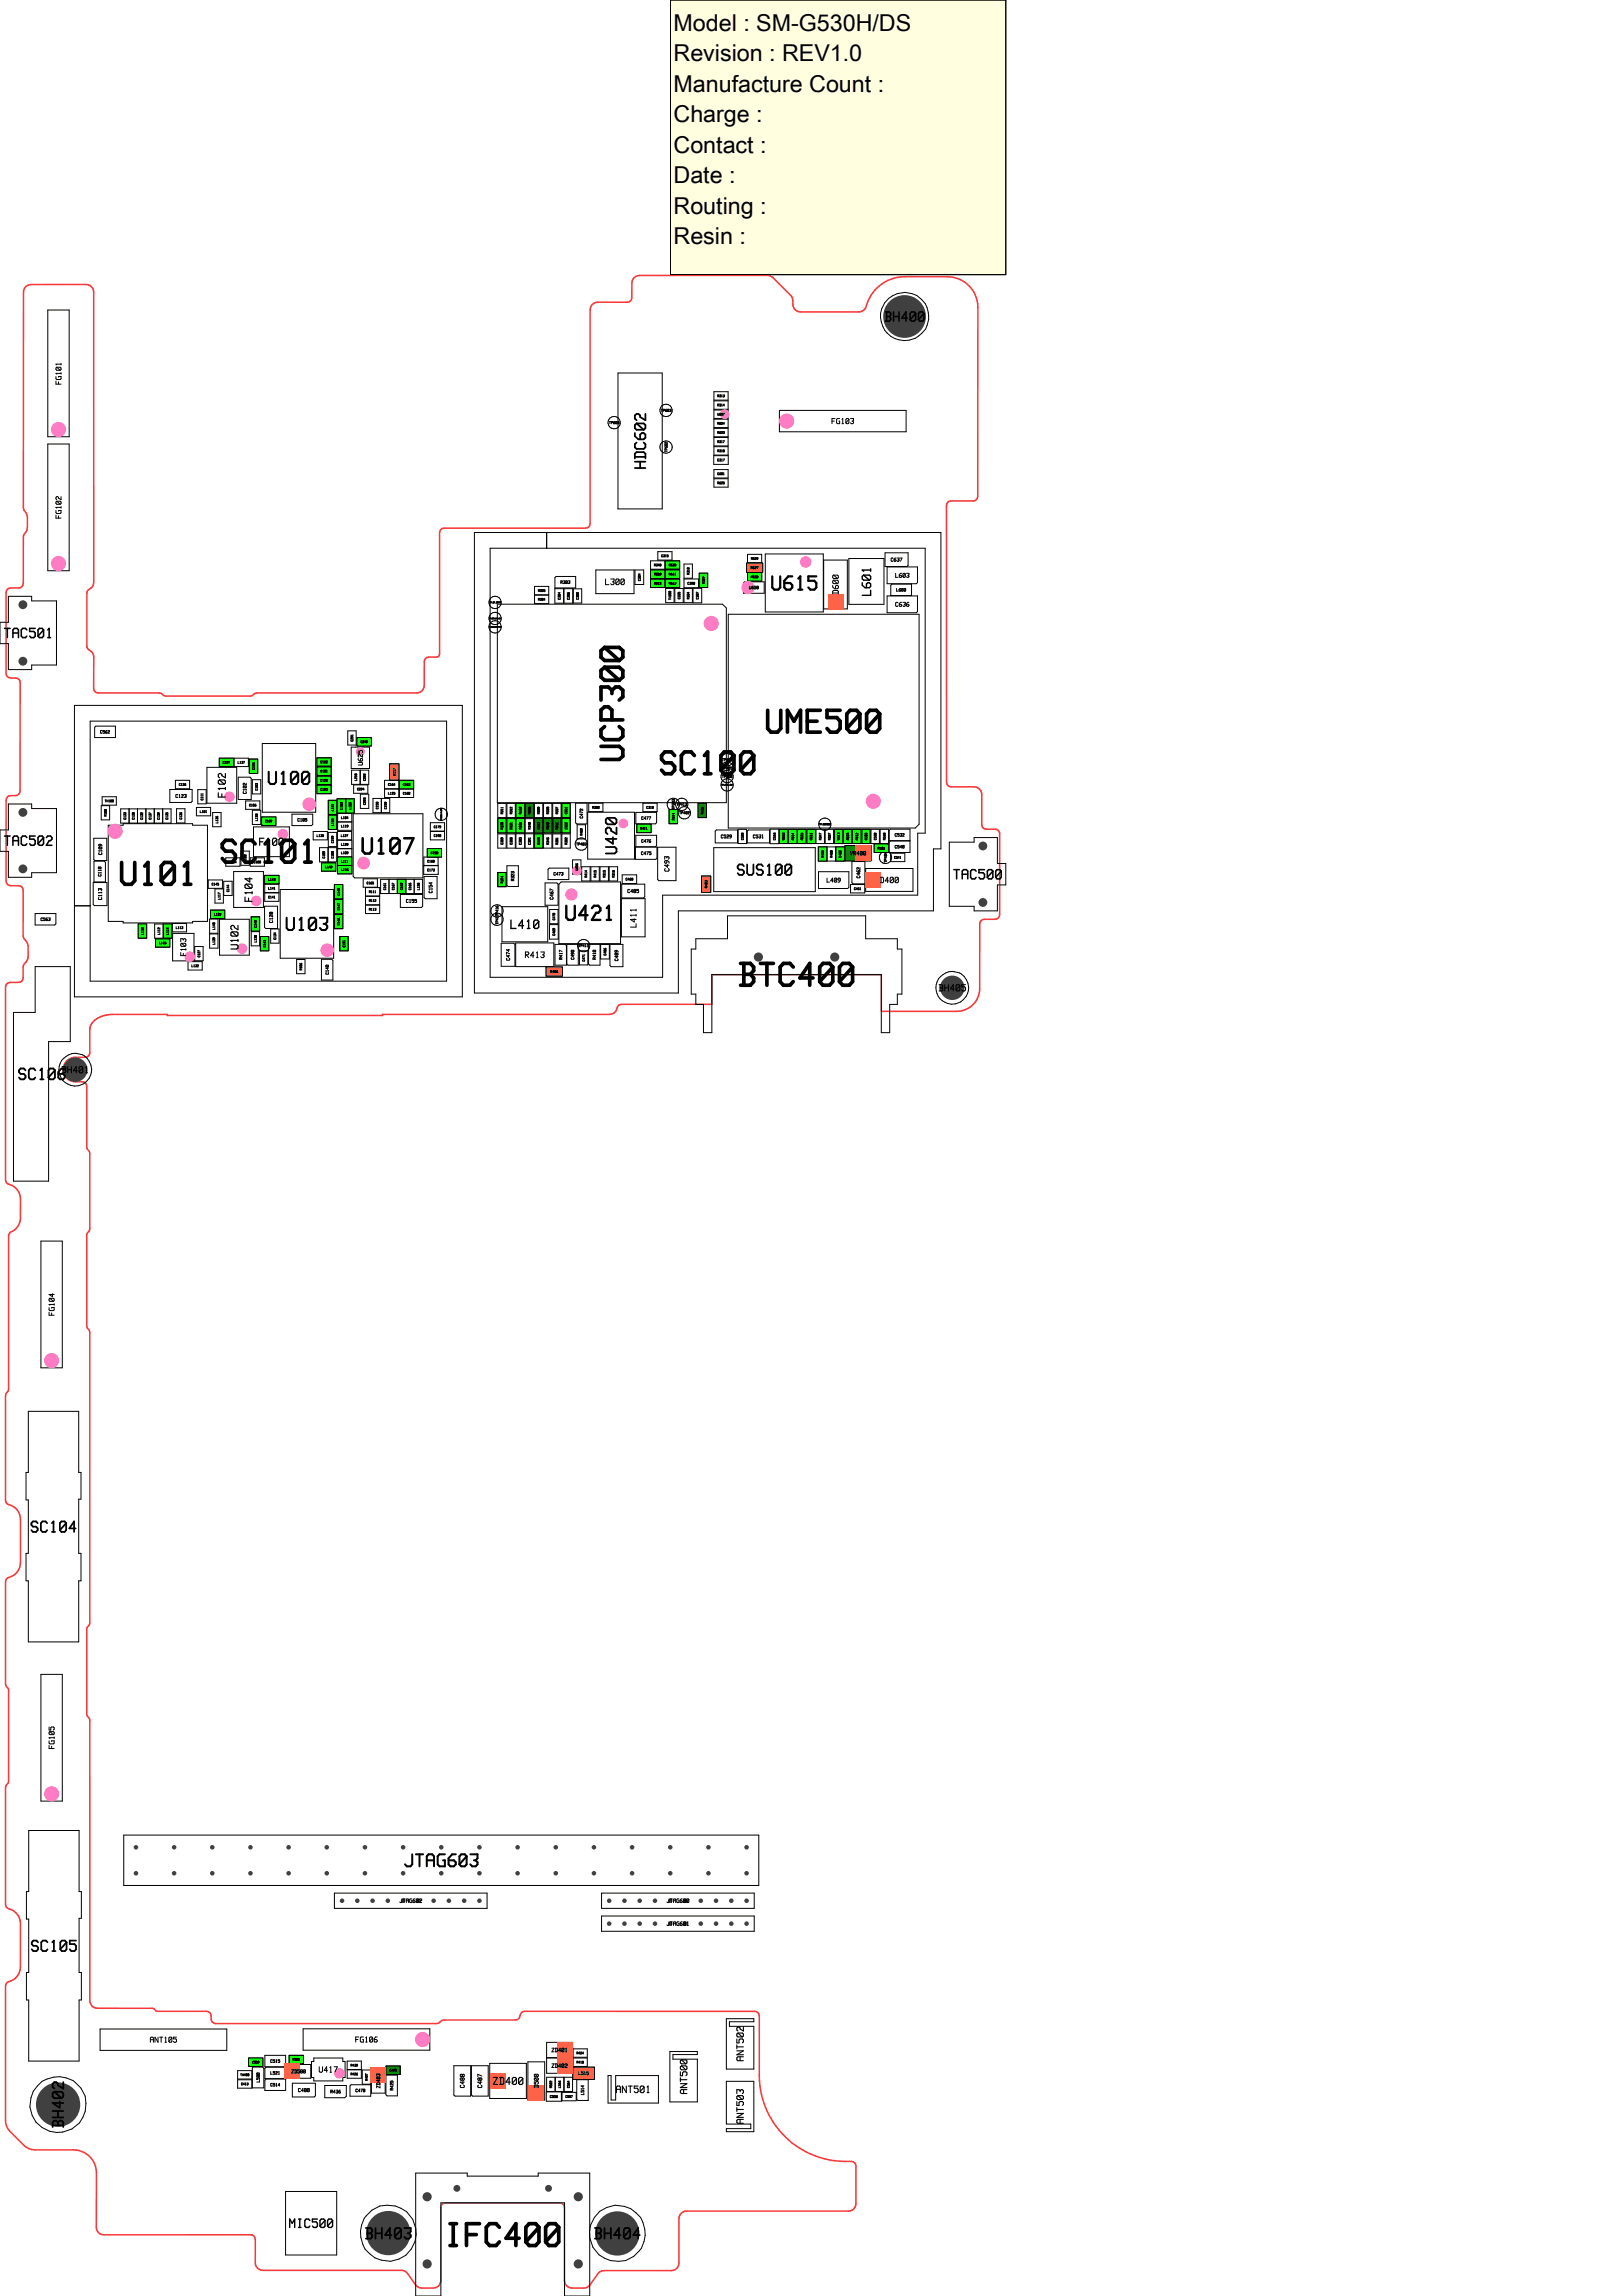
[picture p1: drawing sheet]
<svg xmlns="http://www.w3.org/2000/svg" width="210mm" height="297mm" viewBox="0 0 210 297" stroke-linecap="round" stroke-linejoin="round" font-family="sans-serif">
<defs><g id="words">
<g font-size="4.5">
<text x="97.8" y="95.1">UME500</text>
<text x="80.9" y="99.5" transform="rotate(-90 80.9 99.5)">UCP300</text>
<text x="84.7" y="100.4">SC100</text>
<text x="27.8" y="111.9">SC101</text>
<text x="15" y="114.7">U101</text>
<text x="94.8" y="127.8">BTC400</text>
<text x="57.6" y="290.8">IFC400</text>
</g>
<text font-size="3.2" x="46.4" y="110.7">U107</text>
<g font-size="3">
<text x="87.2" y="3.9">Model : SM-G530H/DS</text>
<text x="87.2" y="7.9">Revision : REV1.0</text>
<text x="87.2" y="11.8">Manufacture Count :</text>
<text x="87.2" y="15.8">Charge :</text>
<text x="87.2" y="19.7">Contact :</text>
<text x="87.2" y="23.7">Date :</text>
<text x="87.2" y="27.6">Routing :</text>
<text x="87.2" y="31.6">Resin :</text>
</g>
<text font-size="2.9" x="72.8" y="119.2">U421</text>
<text font-size="2.7" x="99.5" y="76.5">U615</text>
<g font-size="2.5">
<text x="34.4" y="101.6">U100</text>
<text x="36.7" y="120.5">U103</text>
<text x="51.9" y="241.6">JTAG603</text>
</g>
<g font-size="2.2">
<text x="83.7" y="61.2" transform="rotate(-90 83.7 61.2)">HDC602</text>
<text x="79.9" y="110.7" transform="rotate(-90 79.9 110.7)">U420</text>
<text x="94.9" y="113.3">SUS100</text>
<text x="2" y="139.8">SC106</text>
<text x="3.6" y="198.3">SC104</text>
<text x="3.7" y="252.6">SC105</text>
<text x="8.4" y="275.6" transform="rotate(-90 8.4 275.6)">BH402</text>
<text x="46.9" y="289.8">BH403</text>
<text x="76.5" y="289.8">BH404</text>
</g>
<g font-size="1.9">
<text x="114.1" y="41.7">BH400</text>
<text x=".2" y="82.6">TAC501</text>
<text x=".2" y="109.5">TAC502</text>
<text x="123" y="113.8">TAC500</text>
</g>
<g font-size="1.7">
<text x="112.8" y="77.1" transform="rotate(-90 112.8 77.1)">L601</text>
<text x="66" y="120.2">L410</text>
<text x="37.2" y="288.3">MIC500</text>
</g>
<g font-size="1.5">
<text x="29.3" y="103.3" transform="rotate(-90 29.3 103.3)">F102</text>
<text x="33.4" y="109.5">F100</text>
<text x="32.7" y="116.7" transform="rotate(-90 32.7 116.7)">F104</text>
<text x="30.9" y="123" transform="rotate(-90 30.9 123)">U102</text>
</g>
<g font-size="1.4">
<text x="63.6" y="269.7">ZD400</text>
<text x="96.3" y="266.9" transform="rotate(-90 96.3 266.9)">ANT502</text>
<text x="79.4" y="270.8">ANT501</text>
<text x="89" y="271.1" transform="rotate(-90 89 271.1)">ANT500</text>
<text x="96.3" y="275" transform="rotate(-90 96.3 275)">ANT503</text>
</g>
<g font-size="1.3">
<text x="121.2" y="128.3">BH405</text>
<text x="7.8" y="138.9">BH401</text>
</g>
<g font-size="1.2">
<text x="78.3" y="75.7">L300</text>
<text x="108.6" y="77" transform="rotate(-90 108.6 77)">D600</text>
<text x="67.8" y="124">R413</text>
<text x="82.4" y="120" transform="rotate(-90 82.4 120)">L411</text>
</g>
<g font-size="1.1">
<text x="8" y="49.9" transform="rotate(-90 8 49.9)">FG101</text>
<text x="107.4" y="54.9">FG103</text>
<text x="8" y="67.2" transform="rotate(-90 8 67.2)">FG102</text>
<text x="113.7" y="114.3">D400</text>
<text x="24.1" y="123.7" transform="rotate(-90 24.1 123.7)">F103</text>
<text x="7.1" y="170.3" transform="rotate(-90 7.1 170.3)">FG104</text>
<text x="7.1" y="226.4" transform="rotate(-90 7.1 226.4)">FG105</text>
<text x="19.2" y="264.3">ANT105</text>
<text x="41.1" y="268.1">U417</text>
<text x="45.8" y="264.2">FG106</text>
</g>
<g font-size=".9">
<text x="47" y="99.1" transform="rotate(-90 47 99.1)">U625</text>
<text x="86.6" y="112.8" transform="rotate(-90 86.6 112.8)">C493</text>
</g>
<g font-size=".8">
<text x="115.8" y="74.7">L603</text>
<text x="115.8" y="78.5">C636</text>
<text x="109.9" y="110.7">VR400</text>
<text x="106.9" y="114.2">L409</text>
<text x="51.6" y="246.2">JTAG602</text>
<text x="86.1" y="246.2">JTAG600</text>
<text x="86.1" y="249.1">JTAG601</text>
<text x="71.3" y="265.5">ZD401</text>
<text x="71.3" y="267.5">ZD402</text>
<text x="60.1" y="270.2" transform="rotate(-90 60.1 270.2)">C488</text>
<text x="62.4" y="270.2" transform="rotate(-90 62.4 270.2)">C487</text>
<text x="69.7" y="270.2" transform="rotate(-90 69.7 270.2)">D500</text>
</g>
<g font-size=".7">
<text x="115.2" y="72.7">C637</text>
<text x="13.2" y="116.5" transform="rotate(-90 13.2 116.5)">C113</text>
<text x="81.1" y="115.5">C485</text>
<text x="66" y="124.3" transform="rotate(-90 66 124.3)">C474</text>
<text x="37.6" y="268.2">ZD500</text>
<text x="38.5" y="270.6">C480</text>
<text x="49.2" y="270.2" transform="rotate(-90 49.2 270.2)">ZD403</text>
</g>
<g font-size=".6">
<text x="72.5" y="75.5">R303</text>
<text x="96.9" y="76.2">U658</text>
<text x="116" y="76.5">L600</text>
<text x="12.9" y="94.9">C562</text>
<text x="22.7" y="103.2">C123</text>
<text x="31.9" y="102.7" transform="rotate(-90 31.9 102.7)">C102</text>
<text x="38.4" y="106.3">C105</text>
<text x="75.4" y="105.9" transform="rotate(-90 75.4 105.9)">C472</text>
<text x="82.9" y="106">C477</text>
<text x="13.1" y="113.4" transform="rotate(-90 13.1 113.4)">C110</text>
<text x="13.2" y="110.6" transform="rotate(-90 13.2 110.6)">C109</text>
<text x="71.6" y="113.3">C473</text>
<text x="82.9" y="110.6">C475</text>
<text x="82.9" y="109">C476</text>
<text x="93.2" y="108.4">C529</text>
<text x="97.4" y="108.4">C531</text>
<text x="111.3" y="113.7" transform="rotate(-90 111.3 113.7)">C462</text>
<text x="115.7" y="108.2">C532</text>
<text x="115.7" y="109.8">C540</text>
<text x="5.2" y="119.1">C563</text>
<text x="35.3" y="119.4" transform="rotate(-90 35.3 119.4)">C128</text>
<text x="52.5" y="116.8">C155</text>
<text x="56" y="115.6" transform="rotate(-90 56 115.6)">C154</text>
<text x="66.6" y="114" transform="rotate(-90 66.6 114)">R323</text>
<text x="71.6" y="116.4" transform="rotate(-90 71.6 116.4)">C467</text>
<text x="72.8" y="124.2" transform="rotate(-90 72.8 124.2)">R417</text>
<text x="74.3" y="124.2" transform="rotate(-90 74.3 124.2)">C490</text>
<text x="77.1" y="124.2" transform="rotate(-90 77.1 124.2)">R410</text>
<text x="80" y="124.4" transform="rotate(-90 80 124.4)">C489</text>
<text x="42.6" y="126.1" transform="rotate(-90 42.6 126.1)">C140</text>
<text x="33.6" y="269.4" transform="rotate(-90 33.6 269.4)">L500</text>
<text x="34.9" y="269.9">C514</text>
<text x="34.9" y="266.8">C515</text>
<text x="35" y="268.4">L521</text>
<text x="74.8" y="268.4">L515</text>
<text x="42.7" y="270.8">R436</text>
<text x="46" y="270.6">C478</text>
<text x="50.9" y="270.4" transform="rotate(-90 50.9 270.4)">R425</text>
<text x="75.6" y="271" transform="rotate(-90 75.6 271)">L514</text>
</g>
<g font-size=".5">
<text x="85.5" y="53.3">TP603</text>
<text x="78.8" y="54.9">TP605</text>
<text x="86.4" y="58.5" transform="rotate(-90 86.4 58.5)">TP602</text>
<text x="97.1" y="73.6">R627</text>
<text x="51.2" y="100.4" transform="rotate(-90 51.2 100.4)">R117</text>
<text x="93.4" y="100.6">TP300</text>
<text x="93.4" y="98.5">TP401</text>
<text x="93.4" y="99.5">TP405</text>
<text x="87.3" y="104.8" transform="rotate(-90 87.3 104.8)">TP303</text>
<text x="87.5" y="104.2">TP413</text>
<text x="87.8" y="105.3">TP402</text>
<text x="74.5" y="109.4">TP403</text>
<text x="114.8" y="111.6" transform="rotate(-90 114.8 111.6)">TP404</text>
<text x="64.5" y="119.6" transform="rotate(-90 64.5 119.6)">TP417</text>
<text x="64.5" y="118.5" transform="rotate(-90 64.5 118.5)">TP416</text>
<text x="91.5" y="114.9" transform="rotate(-90 91.5 114.9)">R423</text>
<text x="71.2" y="125.9">R406</text>
<text x="74.8" y="122.5">TP411</text>
<text x="71.1" y="271.4">C556</text>
</g>
<g font-size=".4">
<text x="92.8" y="51.4">R313</text>
<text x="92.8" y="52.6">R314</text>
<text x="92.8" y="53.7">U657</text>
<text x="92.8" y="59.7">C317</text>
<text x="92.8" y="57.3">R317</text>
<text x="92.8" y="58.5">R318</text>
<text x="92.8" y="56.1">R623</text>
<text x="92.8" y="54.9">R624</text>
<text x="92.8" y="61.4">C601</text>
<text x="92.8" y="62.6">R625</text>
<text x="69.6" y="77.7">R304</text>
<text x="69.6" y="76.6">R305</text>
<text x="72.5" y="77.6" transform="rotate(-90 72.5 77.6)">C384</text>
<text x="73.7" y="77.6" transform="rotate(-90 73.7 77.6)">C386</text>
<text x="74.9" y="77.6" transform="rotate(-90 74.9 77.6)">C300</text>
<text x="82.9" y="75.2" transform="rotate(-90 82.9 75.2)">C304</text>
<text x="84.6" y="73.3">R348</text>
<text x="84.6" y="74.4">R609</text>
<text x="84.6" y="75.6">R612</text>
<text x="85.5" y="72.1">C315</text>
<text x="86.5" y="73.3">R610</text>
<text x="86.5" y="74.4">R611</text>
<text x="86.5" y="75.6">R613</text>
<text x="86.8" y="77.7" transform="rotate(-90 86.8 77.7)">TH300</text>
<text x="88" y="77.5" transform="rotate(-90 88 77.5)">C335</text>
<text x="88.9" y="75.6">C390</text>
<text x="89.2" y="77.5" transform="rotate(-90 89.2 77.5)">R334</text>
<text x="89.2" y="74.4" transform="rotate(-90 89.2 74.4)">R310</text>
<text x="90.4" y="77.6" transform="rotate(-90 90.4 77.6)">C387</text>
<text x="91.2" y="75.6" transform="rotate(-90 91.2 75.6)">R329</text>
<text x="97.1" y="74.8">R628</text>
<text x="97.1" y="72.4">R629</text>
<text x="45.7" y="96" transform="rotate(-90 45.7 96)">C291</text>
<text x="23.1" y="101.6">C126</text>
<text x="28.8" y="98.8">C197</text>
<text x="30.8" y="98.8">L137</text>
<text x="33" y="99.6" transform="rotate(-90 33 99.6)">C196</text>
<text x="41.4" y="101.1">C120</text>
<text x="41.4" y="99.9">C121</text>
<text x="41.4" y="98.7">C122</text>
<text x="46.2" y="101" transform="rotate(-90 46.2 101)">L218</text>
<text x="46.6" y="96.1">C240</text>
<text x="47.3" y="101" transform="rotate(-90 47.3 101)">C292</text>
<text x="50.2" y="101.6">C164</text>
<text x="52.1" y="101.6">C163</text>
<text x="13.5" y="103.8">TH100</text>
<text x="13.8" y="105.6" transform="rotate(-90 13.8 105.6)">R108</text>
<text x="16.3" y="106" transform="rotate(-90 16.3 106)">C133</text>
<text x="17.4" y="106" transform="rotate(-90 17.4 106)">C138</text>
<text x="18.5" y="106" transform="rotate(-90 18.5 106)">C132</text>
<text x="19.6" y="106" transform="rotate(-90 19.6 106)">C137</text>
<text x="20.7" y="106" transform="rotate(-90 20.7 106)">C139</text>
<text x="21.8" y="106" transform="rotate(-90 21.8 106)">C135</text>
<text x="23.6" y="106" transform="rotate(-90 23.6 106)">C136</text>
<text x="25.9" y="105.2">L101</text>
<text x="26.3" y="103.6" transform="rotate(-90 26.3 103.6)">C111</text>
<text x="28.2" y="106.5" transform="rotate(-90 28.2 106.5)">L136</text>
<text x="32.2" y="104.3">C106</text>
<text x="33.4" y="106.2" transform="rotate(-90 33.4 106.2)">L133</text>
<text x="33.4" y="102.3" transform="rotate(-90 33.4 102.3)">C103</text>
<text x="34.3" y="106.4">C107</text>
<text x="41.4" y="102.3">C192</text>
<text x="43.2" y="106.8" transform="rotate(-90 43.2 106.8)">L118</text>
<text x="43.2" y="104.9" transform="rotate(-90 43.2 104.9)">L121</text>
<text x="44.1" y="105.9">L104</text>
<text x="44.1" y="107">L119</text>
<text x="44.3" y="104.7" transform="rotate(-90 44.3 104.7)">L103</text>
<text x="45.5" y="104.7" transform="rotate(-90 45.5 104.7)">L106</text>
<text x="46.2" y="102.2">C294</text>
<text x="47.3" y="104.1" transform="rotate(-90 47.3 104.1)">C293</text>
<text x="49" y="104.7" transform="rotate(-90 49 104.7)">C158</text>
<text x="50" y="104.7" transform="rotate(-90 50 104.7)">C159</text>
<text x="50.2" y="102.8">L125</text>
<text x="52.1" y="102.8">C160</text>
<text x="56.1" y="107.1">C179</text>
<text x="65.1" y="107.3" transform="rotate(-90 65.1 107.3)">R330</text>
<text x="65.1" y="105.3" transform="rotate(-90 65.1 105.3)">R311</text>
<text x="66.3" y="107.3" transform="rotate(-90 66.3 107.3)">R331</text>
<text x="66.3" y="105.3" transform="rotate(-90 66.3 105.3)">R312</text>
<text x="67.5" y="107.3" transform="rotate(-90 67.5 107.3)">R332</text>
<text x="67.5" y="105.3" transform="rotate(-90 67.5 105.3)">R333</text>
<text x="68.7" y="107.3" transform="rotate(-90 68.7 107.3)">R340</text>
<text x="68.7" y="105.3" transform="rotate(-90 68.7 105.3)">R336</text>
<text x="69.9" y="107.3" transform="rotate(-90 69.9 107.3)">R343</text>
<text x="69.9" y="105.3" transform="rotate(-90 69.9 105.3)">R339</text>
<text x="71" y="107.3" transform="rotate(-90 71 107.3)">R342</text>
<text x="71" y="105.3" transform="rotate(-90 71 105.3)">R338</text>
<text x="72.2" y="107.3" transform="rotate(-90 72.2 107.3)">R341</text>
<text x="72.2" y="105.3" transform="rotate(-90 72.2 105.3)">R337</text>
<text x="73.4" y="107.3" transform="rotate(-90 73.4 107.3)">C302</text>
<text x="73.4" y="105.3" transform="rotate(-90 73.4 105.3)">C301</text>
<text x="76.6" y="104.6">R300</text>
<text x="82.8" y="107.3">R411</text>
<text x="83.6" y="104.6">C318</text>
<text x="87.3" y="106.1" transform="rotate(-90 87.3 106.1)">R344</text>
<text x="91" y="105.3" transform="rotate(-90 91 105.3)">R405</text>
<text x="29.7" y="111.7">L134</text>
<text x="31.9" y="111.5" transform="rotate(-90 31.9 111.5)">L100</text>
<text x="32.8" y="111.7">C100</text>
<text x="34.7" y="113.9">L143</text>
<text x="41" y="108.3">L135</text>
<text x="42" y="111.1" transform="rotate(-90 42 111.1)">C189</text>
<text x="42.1" y="112.3">L142</text>
<text x="43.2" y="111.1" transform="rotate(-90 43.2 111.1)">C188</text>
<text x="43.2" y="109.1" transform="rotate(-90 43.2 109.1)">C199</text>
<text x="44.1" y="108.3">L127</text>
<text x="44.1" y="110.5">L109</text>
<text x="44.1" y="111.6">L111</text>
<text x="44.1" y="112.7">L116</text>
<text x="44.1" y="109.4">L129</text>
<text x="55.2" y="112.7">C173</text>
<text x="55.3" y="111.6">C168</text>
<text x="55.7" y="110.5">C198</text>
<text x="56.1" y="108.3">C190</text>
<text x="65.1" y="109.3" transform="rotate(-90 65.1 109.3)">C389</text>
<text x="66.3" y="109.3" transform="rotate(-90 66.3 109.3)">C388</text>
<text x="67.5" y="109.3" transform="rotate(-90 67.5 109.3)">C385</text>
<text x="68.7" y="109.3" transform="rotate(-90 68.7 109.3)">C391</text>
<text x="69.9" y="109.3" transform="rotate(-90 69.9 109.3)">R345</text>
<text x="71" y="109.3" transform="rotate(-90 71 109.3)">R346</text>
<text x="72.2" y="109.3" transform="rotate(-90 72.2 109.3)">R301</text>
<text x="73.4" y="109.3" transform="rotate(-90 73.4 109.3)">R302</text>
<text x="74.8" y="112.6" transform="rotate(-90 74.8 112.6)">U656</text>
<text x="75.4" y="108.1" transform="rotate(-90 75.4 108.1)">R409</text>
<text x="76" y="113.5" transform="rotate(-90 76 113.5)">R414</text>
<text x="77.2" y="113.5" transform="rotate(-90 77.2 113.5)">R415</text>
<text x="78.3" y="113.5" transform="rotate(-90 78.3 113.5)">R315</text>
<text x="79.5" y="113.5" transform="rotate(-90 79.5 113.5)">R316</text>
<text x="80.9" y="113.9">C468</text>
<text x="96.2" y="108.7" transform="rotate(-90 96.2 108.7)">C528</text>
<text x="100.4" y="108.7" transform="rotate(-90 100.4 108.7)">C516</text>
<text x="101.6" y="108.7" transform="rotate(-90 101.6 108.7)">R510</text>
<text x="102.7" y="108.7" transform="rotate(-90 102.7 108.7)">R514</text>
<text x="103.9" y="108.7" transform="rotate(-90 103.9 108.7)">R515</text>
<text x="105.1" y="108.7" transform="rotate(-90 105.1 108.7)">R511</text>
<text x="106.3" y="108.7" transform="rotate(-90 106.3 108.7)">R347</text>
<text x="106.6" y="111" transform="rotate(-90 106.6 111)">R435</text>
<text x="107.5" y="108.7" transform="rotate(-90 107.5 108.7)">R507</text>
<text x="107.7" y="111" transform="rotate(-90 107.7 111)">R408</text>
<text x="108.7" y="108.7" transform="rotate(-90 108.7 108.7)">R513</text>
<text x="108.9" y="111" transform="rotate(-90 108.9 111)">C460</text>
<text x="109.8" y="108.7" transform="rotate(-90 109.8 108.7)">R509</text>
<text x="111" y="108.7" transform="rotate(-90 111 108.7)">R512</text>
<text x="112.2" y="108.7" transform="rotate(-90 112.2 108.7)">R508</text>
<text x="113.4" y="108.7" transform="rotate(-90 113.4 108.7)">C530</text>
<text x="113.5" y="109.9">R506</text>
<text x="114.6" y="108.7" transform="rotate(-90 114.6 108.7)">R518</text>
<text x="115.7" y="111.1">C541</text>
<text x="27.4" y="114.5">C145</text>
<text x="27.7" y="118.4">L122</text>
<text x="28.5" y="116.4" transform="rotate(-90 28.5 116.4)">L117</text>
<text x="29.7" y="115.4" transform="rotate(-90 29.7 115.4)">C144</text>
<text x="34.7" y="116.2">C141</text>
<text x="34.7" y="115.1">L141</text>
<text x="44" y="119.7" transform="rotate(-90 44 119.7)">C146</text>
<text x="44" y="117.8" transform="rotate(-90 44 117.8)">C147</text>
<text x="44" y="115.9" transform="rotate(-90 44 115.9)">C148</text>
<text x="47.4" y="114.4">C165</text>
<text x="47.7" y="115.5">R111</text>
<text x="47.7" y="116.7">R112</text>
<text x="47.7" y="117.8">R113</text>
<text x="50" y="115.2" transform="rotate(-90 50 115.2)">C161</text>
<text x="51" y="115.2" transform="rotate(-90 51 115.2)">C167</text>
<text x="52.1" y="115.2" transform="rotate(-90 52.1 115.2)">C162</text>
<text x="53.2" y="115.2" transform="rotate(-90 53.2 115.2)">C166</text>
<text x="54.3" y="115.1" transform="rotate(-90 54.3 115.1)">L126</text>
<text x="65.1" y="114.3" transform="rotate(-90 65.1 114.3)">R324</text>
<text x="71.8" y="119.1" transform="rotate(-90 71.8 119.1)">C470</text>
<text x="110.5" y="115.1">C461</text>
<text x="18.6" y="120.9" transform="rotate(-90 18.6 120.9)">L130</text>
<text x="20.6" y="122.1">L115</text>
<text x="20.7" y="120.9" transform="rotate(-90 20.7 120.9)">L112</text>
<text x="21.9" y="120.9" transform="rotate(-90 21.9 120.9)">L114</text>
<text x="22.8" y="120.2">L113</text>
<text x="24.8" y="125.1">L132</text>
<text x="25.9" y="123.9" transform="rotate(-90 25.9 123.9)">C127</text>
<text x="27.8" y="122.2" transform="rotate(-90 27.8 122.2)">L139</text>
<text x="27.8" y="120.3" transform="rotate(-90 27.8 120.3)">L140</text>
<text x="33.2" y="121.9" transform="rotate(-90 33.2 121.9)">L138</text>
<text x="33.2" y="120" transform="rotate(-90 33.2 120)">C142</text>
<text x="34.4" y="122.6" transform="rotate(-90 34.4 122.6)">C143</text>
<text x="35.7" y="121.6" transform="rotate(-90 35.7 121.6)">C134</text>
<text x="39.1" y="125.5" transform="rotate(-90 39.1 125.5)">R106</text>
<text x="44.7" y="122.6" transform="rotate(-90 44.7 122.6)">C191</text>
<text x="71.8" y="121.1" transform="rotate(-90 71.8 121.1)">C469</text>
<text x="75.7" y="124.4" transform="rotate(-90 75.7 124.4)">C471</text>
<text x="78.4" y="123.6" transform="rotate(-90 78.4 123.6)">C486</text>
<text x="31" y="268.6">TH400</text>
<text x="31.2" y="269.7">C413</text>
<text x="32.6" y="266.9">C559</text>
<text x="37.8" y="266.6">R505</text>
<text x="45.3" y="268.5">R426</text>
<text x="45.3" y="267.3">R439</text>
<text x="47.6" y="269.2" transform="rotate(-90 47.6 269.2)">R427</text>
<text x="50.4" y="268">C495</text>
<text x="74.6" y="266.9">R418</text>
<text x="74.6" y="265.7">R424</text>
<text x="71.4" y="270.1" transform="rotate(-90 71.4 270.1)">R522</text>
<text x="72.6" y="270.1" transform="rotate(-90 72.6 270.1)">L516</text>
<text x="73.1" y="271.4">C557</text>
<text x="73.7" y="270.1" transform="rotate(-90 73.7 270.1)">C564</text>
</g>
<g font-size=".3">
<text x="63.2" y="78">TP_BT_DATA</text>
<text x="93.3" y="101.6">TP_ACC_INT</text>
<text x="105.9" y="106.7">TP_SDC500</text>
</g>
</g></defs>
<path d="M2.6 88.1l-.3-.3-.9-.1a.6 .6 0 0 1-.6-.6v-10.5a.59 .59 0 0 1 .6-.5h1a.6 .6 0 0 0 .6-.6v-6.1l.1-.2 .2-.3a2.97 2.97 0 0 0 0-2.6l-.2-.3-.1-.3v-27.9a.98 .98 0 0 1 1-1h7.1a.99 .99 0 0 1 1 1v37.5a1.12 1.12 0 0 1-.7 1l-.2 .4v6.9l.1 .3 .6 .5 .2 .4v4.2a.6 .6 0 0 0 .6 .6h7.9l.8 .4h11.1l.7-.4h20.7a.98 .98 0 0 0 1-.9v-3.1a.6 .6 0 0 1 .6-.6h1a.39 .39 0 0 0 .4-.4v-15.7a.59 .59 0 0 1 .6-.6h18.3a.6 .6 0 0 0 .6-.6v-27.6a.98 .98 0 0 1 .9-1h3.9a.59 .59 0 0 0 .6-.6v-1.9a.99 .99 0 0 1 .9-1l16.8 .1 .5 .2 2.3 2.3a1.35 1.35 0 0 1 .3 1.2 1 1 0 0 0 1 .9h7.5l.5-.1 .3-.2a7.2 7.2 0 0 1 1.6-2.8 5 5 0 0 1 3.6-1.4h5.5a4 4 0 0 1 3.9 3.9v24.5a.6 .6 0 0 1-.6 .6h-2.8a.58 .58 0 0 0-.6 .6v35.8a.59 .59 0 0 0 .6 .6h2.9a1 1 0 0 1 1 1v3.9l.1 .3 .4 .2 1.4 .1 .3 .1 .1 .3v10.6a.59 .59 0 0 1-.5 .6h-1.4a.6 .6 0 0 0-.6 .6v8.4a2.98 2.98 0 0 1-3 2.9h-9.8v-4.7h-21.9v3.8h-11.7a.69 .69 0 0 0-.6 .7 1.02 1.02 0 0 1-.9 .6h-29.4v.2h-27.9v-.2h-7a2.9 2.9 0 0 0-2.9 1.6l-.1 3.4-.1 .3-.3 .2-1.9 .1-.5 .3-.3 .3M2.6 88.1v14.2a.59 .59 0 0 1-.6 .6h-.6a.59 .59 0 0 0-.6 .6v10.5a.59 .59 0 0 0 .6 .6h1a.6 .6 0 0 1 .6 .6v5.9l.1 .3 .3 .4a2.93 2.93 0 0 1 .2 2.2l-.6 .8v1.7a.59 .59 0 0 1-.6 .6h-1.1a.59 .59 0 0 0-.6 .6v24.9a.83 .83 0 0 0 .8 .7l.8 .6a1.91 1.91 0 0 1 .3 1.2v2.6a1.98 1.98 0 0 1-1.3 1.7l-.2 .5v19.8l-.4 .8v13.6a.71 .71 0 0 0 .8 .6 1.95 1.95 0 0 1 1.1 1.8v5.6v.6l-.4 .7M9.5 139.9h1.3l.3 .2 .1 .3v8l.4 .8v9.7l-.4 .8v11.9l.4 .8v37.5l-.4 .8v11.1l.4 .8v36.2a.98 .98 0 0 0 1 1h7.1l.7 .4h6.3a.7 .7 0 0 1 .6 1 .6 .6 0 0 0 .6 .6h28.6l.9-.5h9.3a.6 .6 0 0 0 .6-.6l.2-.4 .4-.1h29.7a.59 .59 0 0 1 .6 .6v7.6a11.2 11.2 0 0 0 12 11.2 .59 .59 0 0 1 .6 .6v4.8a.99 .99 0 0 1-1 1h-21a1 1 0 0 0-1 1v5.7a.97 .97 0 0 1-.9 1h-8.7a.98 .98 0 0 0-.9 .4l-1 1.5a1.02 1.02 0 0 1-.8 .4h-1.5l-.5-.2M.7 204.6v13.2l.4 .8v11.9l-.4 .7v15.2a.65 .65 0 0 0 .6 .6 1.98 1.98 0 0 1 1.3 1.7v5.8a2.07 2.07 0 0 1-1.6 1.9l-.2 .3-.1 .2v17.4a1.98 1.98 0 0 0 .6 1.4l1.8 1.8a1.98 1.98 0 0 0 1.4 .6h5a2.97 2.97 0 0 1 3 3v7a.98 .98 0 0 0 1 1h18.9a.59 .59 0 0 1 .6 .6v3a.99 .99 0 0 0 1 1h17.9a.98 .98 0 0 1 .8 .4l1.1 1.5a1.01 1.01 0 0 0 .8 .4h1.5a.98 .98 0 0 0 .9-1v-9.4a.59 .59 0 0 1 .6-.6h14.8a.6 .6 0 0 1 .6 .6v9.4a.96 .96 0 0 0 .5 .8M2.2 203.4a2.14 2.14 0 0 1-1.2 .7l-.2 .2-.1 .3" fill="none" stroke="#f83939" stroke-width=".2"/>
<path d="M120 39.8a3.1 3.1 0 0 0-3-2 3.1 3.1 0 0 0-2.9 2.2M120 42.1a3.1 3.1 0 0 1-2.9 2 3.1 3.1 0 0 1-2.9-1.9M12.9 262.5h16.4v2.7h-16.4zM78.7 268.5h.4v3.1h.6v-3.1h5.5v3.5h-6.5zM86.7 265.4h3.5v.4h-3.1v.6h3.1v5.5h-3.5zM94 261.1h3.5v.4h-3.1v.6h3.1v5.5h-3.5zM94 269.2h3.5v6.5h-3.5v-.3h3.1v-.6h-3.1z" fill="none" stroke="#000" stroke-width=".13"/>
<circle cx="117" cy="40.9" r="2.77" fill="#404040"/>
<path d="M7.8 137.6a2.1 2.1 0 0 1 2-1.4 2.1 2.1 0 0 1 2 1.6M11.7 139.1a2.07 2.07 0 0 1-2.6 1.3" fill="none" stroke="#000" stroke-width=".13"/>
<circle cx="9.7" cy="138.4" r="1.58" fill="#404040"/>
<path d="M6.1 268.9a3.6 3.6 0 0 0-2.2 3.5 3.6 3.6 0 0 0 2.5 3.3M8.6 268.8a3.5 3.5 0 0 1 2.1 5.1l-.4 .7-1 .8-1.2 .4" fill="none" stroke="#000" stroke-width=".13"/>
<circle cx="7.5" cy="272.2" r="2.86" fill="#404040"/>
<path d="M46.8 287.8a3.5 3.5 0 0 1 5.1-2.1l.7 .4 .8 1 .4 1.2M53.7 289.9a3.6 3.6 0 0 1-3.3 2.6 3.6 3.6 0 0 1-3.5-2.2" fill="none" stroke="#000" stroke-width=".13"/>
<circle cx="50.2" cy="288.9" r="2.86" fill="#404040"/>
<path d="M76.3 289.5a3.6 3.6 0 0 0 3.3 3 3.6 3.6 0 0 0 3.7-2.6M83.2 287.5a3.6 3.6 0 0 0-3.5-2.2 3.6 3.6 0 0 0-3.3 2.5" fill="none" stroke="#000" stroke-width=".13"/>
<circle cx="79.9" cy="288.9" r="2.86" fill="#404040"/>
<path d="M121.2 127a2.1 2.1 0 0 1 2.1-1.3 2.1 2.1 0 0 1 1.9 1.5M125.2 128.5a2.1 2.1 0 0 1-2 1.4 2.1 2.1 0 0 1-2-1.4" fill="none" stroke="#000" stroke-width=".13"/>
<circle cx="123.2" cy="127.8" r="1.58" fill="#404040"/>
<g fill="none" stroke="#000" stroke-width=".13">
<path d="M6.2 40.1h2.7v16.4h-2.7zM6.2 57.4h2.7v16.4h-2.7zM80 48.3h5.7v17.5h-5.7zM92.4 58.9h1.8v1.2h-1.8zM100.8 53.1h16.4v2.8h-16.4zM71.8 76.2h1.1v1.8h-1.1zM73 76.2h1.1v1.8h-1.1zM74.2 76.2h1.1v1.8h-1.1zM82.2 73.7h1.1v1.9h-1.1zM85.1 71.4h1.9v1h-1.9zM87.3 76.1h1.1v1.9h-1.1zM88.5 74.9h1.9v1.1h-1.9z"/>
<path d="M89.7 76.1h1.1v1.9h-1.1zM92.4 60.7h1.8v1.1h-1.8zM106.6 72.4h3v6.4h-3zM114.5 71.5h3v1.6l-.1 .2h-2.9zM114.8 77.1h3.9v2l-.1 .2h-3.8zM12.4 93.9h2.5v1.5h-2.7v-1.3zM26.8 99.3h3.8v4.6h-3.8zM30.2 99.2v-1.1h-1.8v1.1h1.8M32.3 98.2h1v1.8h-1zM41 98h1.9v1.1h-1.9zM41 99.2h1.9v1.1h-1.9M45 94.5h1.1v1.9h-1.1z"/>
<path d="M46.2 95.4h1.8v1.1h-1.8zM46.6 99.6h1.1v1.9h-1.1zM4.5 118.2h2.7v1.3l-.1 .2h-2.6zM12.1 114.2h1.7v2.9h-1.6l-.1-.1zM12.1 108.4h1.7v2.9h-1.5l-.2-.1zM12.2 111.4h1.3l.1 .1v2.6h-1.4zM15.6 104.6h6.5v1.9h-6.5zM16.7 104.6v1.9M17.8 104.6v1.9M18.9 104.6v1.9M20 104.6v1.9M21 104.6v1.9"/>
<path d="M22 102.1h2.9v1.6l-.2 .1h-2.7zM22.7 100.9h1.8v1.1h-1.8zM22.8 104.6h1.1v1.9h-1.1zM25.6 102.1h1.1v1.9h-1.1zM26.9 113.8h1.9v1.1h-1.9zM28.9 114h1.1v1.8h-1.1zM30.8 100.5h1.6l.1 .2v2.7h-1.7zM31.8 103.6h1.8v1.1h-1.8zM32.5 118.6h1.1v1.8h-1.1zM32.7 100.9h1v1.8h-1zM33.9 105.7h1.8v1.1h-1.8zM34.1 112.7v4.7h-3.9v-4.7"/>
<path d="M34.2 117.2h1.7v2.9h-1.5l-.2-.1zM34.3 115.5h1.8v1.1h-1.8zM37.8 105.3h2.7v1.3l-.2 .2h-2.5zM41 100.4h1.9v1.1h-1.9M41 101.6h1.9v1.1h-1.9zM41.3 109.6h1.1v1.9h-1.1M42.5 107.7h1.1v1.8h-1.1zM42.5 109.6h1.1v1.9h-1.1zM43.3 118.3h1.1v1.8h-1.1M43.3 114.4h1.1v1.9h-1.1zM43.3 116.4h1.1v1.8h-1.1zM45.8 101.5h1.8v1.1h-1.8z"/>
<path d="M46.6 102.7h1.1v1.9h-1.1zM47 113.7h1.8v1.1h-1.8zM48.3 103.3h2.1v1.8h-2.1zM49.2 113.7h4.4v1.9h-4.4zM49.3 103.3v1.8M49.8 100.9h1.8v1.1h-1.8zM50.3 113.7v1.9M51.4 113.7v1.9M51.7 100.9h1.8v1.1h-1.8zM51.7 102.1h1.8v1.1h-1.8zM51.8 115.7h2.9v1.5l-.2 .2h-2.7zM52.5 113.7v1.9"/>
<path d="M54.9 113.4h1.7v2.9h-1.6l-.1-.2zM55.3 110.9v-1.1h1.8v1.1h-2.3v2.2h1.9v-1.1h-1.9M55.7 106.4h1.8v1.1h-1.8zM55.7 107.6h1.8v1h-1.8zM56.7 110.9v1.1h-1.9M64.4 107.9h1.1v1.8h-1.1zM65.6 107.9h1.1v1.8h-1.1zM66.8 107.9h1.1v1.8h-1.1zM67.9 107.9h1.2v1.8h-1.2zM70.5 114.2h1.6l.1 .2v2.7h-1.7zM71.1 112.3h2.5v1.5h-2.7v-1.4zM71.1 119.6h1.1v1.9h-1.1z"/>
<path d="M72.2 117.6h-1.1v1.9h1.1M72.7 103.9h1.1v1.9h-1.1zM72.7 105.9h1.1v1.8h-1.1zM74.5 103.9h1.5v2.7h-1.4l-.1-.2zM80.4 114.4h3v1.6l-.1 .1h-2.9zM80.5 113.2h1.9v1.1h-1.9zM82.2 109.6h2.8v1.4l-.1 .2h-2.7zM82.3 108.1h2.7v1.3l-.2 .1h-2.5zM82.3 105.1h2.7v1.3l-.2 .2h-2.5zM83.2 103.9h1.8v1.1h-1.8zM85.1 109.6h2.4v4.3h-2.3l-.1-.1zM92.7 107.4h2.7v1.6h-2.9v-1.5z"/>
<path d="M95.5 107.3h1.1v1.8h-1.1zM96.8 107.4h2.8v1.6h-2.9v-1.5zM99.6 107.3h1.2v1.8h-1.2zM108.2 109.6h1v1.8h-1zM110.1 114.4h1.8v1.1h-1.8zM110.2 111.4h1.7v2.9h-1.5l-.2-.1zM112 112.3h6.1v3h-6.1zM112.7 107.3h1.1v1.8h-1.1zM115.2 107.3h2.5v1.4h-2.6v-1.3zM115.2 108.8h2.5v1.5h-2.6v-1.4zM115.2 110.4h1.9v1.1h-1.9zM22.3 120.7h2.8v3.6h-2.8z"/>
<path d="M26.3 122.4h-1.1v1.9h1.1v-1.9M33.7 121.2h1.1v1.8h-1.1zM35 120.2h1.1v1.8h-1.1zM41.6 124.1h1.3l.2 .1v2.6h-1.5zM44 121.2h1v1.8h-1zM64.8 122h1.7l.1 .2v2.8h-1.8zM73.3 122.2h1.5v2.6h-1.3l-.2-.1zM75 123h1.1v1.8h-1.1zM77.7 122.2h1.1v1.8h-1.1zM78.9 122.2h1.7v2.8h-1.5l-.2-.1zM90 121.4h4.1v-2.9h17.9v2.9h4.1v1.4h.6v5.8h-.6v1.3h-1v3.7h-1.1v-7.5h-21.9v7.5h-1.1v-3.7h-1v-1.3h-.6v-5.8h.6zM5.3 160.5h2.8v16.4h-2.8z"/>
<path d="M5.3 216.6h2.8v16.4h-2.8zM30.7 269h1.9v1.1h-1.9zM32.2 266.2h1.8v1.1h-1.8zM34.3 265.9h2.7v1.3l-.2 .2h-2.5zM34.4 268.9h2.6v1.5h-2.7v-1.3zM37.8 269.5h3v1.6l-.1 .2h-2.9zM39.2 262.4h16.4v2.8h-16.4zM45.4 269.7h2.6v1.5h-2.7v-1.4l.1-.1M50 267.3h1.8v1h-1.8zM58.7 267.2h2.2v3.9h-2l-.2-.1zM61 267.2h2.2v3.9h-2.1l-.1-.1zM68.3 266.7h2.2v4.9h-2.2z"/>
<path d="M70.7 270.6h1.9v1.2h-1.9zM72.7 270.7h1.9v1h-1.9zM73 268.7h1.1v1.8h-1.1zM53.8 281.1h6.7v.4h9.1v-.4h6.7v15.9h-3.3v-12h-16v12h-3.2z"/>
</g>
<g fill="#404040">
<circle cx="74.8" cy="292.9" r=".59"/>
<circle cx="74.8" cy="284.2" r=".59"/>
<circle cx="55.3" cy="292.9" r=".59"/>
<circle cx="55.3" cy="284.2" r=".59"/>
<circle cx="71" cy="283.1" r=".45"/>
<circle cx="59.1" cy="283.1" r=".45"/>
</g>
<path d="M77.8 244.9h19.8v2h-19.8z" fill="none" stroke="#000" stroke-width=".13"/>
<g fill="#404040">
<circle cx="78.8" cy="245.9" r=".3"/>
<circle cx="80.8" cy="245.9" r=".3"/>
<circle cx="82.8" cy="245.9" r=".3"/>
<circle cx="84.7" cy="245.9" r=".3"/>
<circle cx="90.7" cy="245.9" r=".3"/>
<circle cx="92.7" cy="245.9" r=".3"/>
<circle cx="94.6" cy="245.9" r=".3"/>
<circle cx="96.6" cy="245.9" r=".3"/>
</g>
<path d="M77.8 247.8h19.8v2h-19.8z" fill="none" stroke="#000" stroke-width=".13"/>
<g fill="#404040">
<circle cx="78.8" cy="248.8" r=".3"/>
<circle cx="80.8" cy="248.8" r=".3"/>
<circle cx="82.8" cy="248.8" r=".3"/>
<circle cx="84.7" cy="248.8" r=".3"/>
<circle cx="90.7" cy="248.8" r=".3"/>
<circle cx="92.7" cy="248.8" r=".3"/>
<circle cx="94.6" cy="248.8" r=".3"/>
<circle cx="96.6" cy="248.8" r=".3"/>
</g>
<path d="M43.3 244.9h19.7v2h-19.7z" fill="none" stroke="#000" stroke-width=".13"/>
<g fill="#404040">
<circle cx="44.3" cy="245.9" r=".3"/>
<circle cx="46.2" cy="245.9" r=".3"/>
<circle cx="48.2" cy="245.9" r=".3"/>
<circle cx="50.2" cy="245.9" r=".3"/>
<circle cx="56.1" cy="245.9" r=".3"/>
<circle cx="58.1" cy="245.9" r=".3"/>
<circle cx="60.1" cy="245.9" r=".3"/>
<circle cx="62" cy="245.9" r=".3"/>
</g>
<path d="M16 237.4h82.2v6.5h-82.2z" fill="none" stroke="#000" stroke-width=".13"/>
<g fill="#404040">
<circle cx="17.6" cy="239" r=".3"/>
<circle cx="22.5" cy="239" r=".3"/>
<circle cx="27.5" cy="239" r=".3"/>
<circle cx="32.4" cy="239" r=".3"/>
<circle cx="37.3" cy="239" r=".3"/>
<circle cx="42.3" cy="239" r=".3"/>
<circle cx="47.2" cy="239" r=".3"/>
<circle cx="52.2" cy="239" r=".3"/>
<circle cx="57.1" cy="239" r=".3"/>
<circle cx="62" cy="239" r=".3"/>
<circle cx="67" cy="239" r=".3"/>
<circle cx="71.9" cy="239" r=".3"/>
<circle cx="76.8" cy="239" r=".3"/>
<circle cx="81.8" cy="239" r=".3"/>
<circle cx="86.7" cy="239" r=".3"/>
<circle cx="91.7" cy="239" r=".3"/>
<circle cx="96.6" cy="239" r=".3"/>
<circle cx="17.6" cy="242.3" r=".3"/>
<circle cx="22.5" cy="242.3" r=".3"/>
<circle cx="27.5" cy="242.3" r=".3"/>
<circle cx="32.4" cy="242.3" r=".3"/>
<circle cx="37.3" cy="242.3" r=".3"/>
<circle cx="42.3" cy="242.3" r=".3"/>
<circle cx="47.2" cy="242.3" r=".3"/>
<circle cx="52.2" cy="242.3" r=".3"/>
<circle cx="57.1" cy="242.3" r=".3"/>
<circle cx="62" cy="242.3" r=".3"/>
<circle cx="67" cy="242.3" r=".3"/>
<circle cx="71.9" cy="242.3" r=".3"/>
<circle cx="76.8" cy="242.3" r=".3"/>
<circle cx="81.8" cy="242.3" r=".3"/>
<circle cx="86.7" cy="242.3" r=".3"/>
<circle cx="91.7" cy="242.3" r=".3"/>
<circle cx="96.6" cy="242.3" r=".3"/>
</g>
<g fill="none" stroke="#000" stroke-width=".13">
<path d="M92.4 50.7h1.8v1.1h-1.8zM92.4 51.9h1.8v1h-1.8zM92.4 54.2h1.8v1.1h-1.8zM92.4 55.4h1.8v1.1h-1.8zM92.4 56.6h1.8v1.1h-1.8zM92.4 57.8h1.8v1.1h-1.8zM61.4 68.9h60.3v40.9h-.9v8h-33v10.7h-26.4zM63.4 70.9h56.3v36.9h-1v8h-33v10.6h-22.3zM69.2 77h1.8v1.1h-1.8zM69.2 75.9h1.8v1h-1.8zM70.7 68.9v2M71.9 74.6h2.6v1.5h-2.7v-1.4z"/>
<path d="M77.1 73.7h4.9v3.1h-4.9zM84.2 73.7h1.8v1.1h-1.8zM84.2 72.5h1.8v1.1h-1.8zM84.2 74.9h1.8v1.1h-1.8zM86.1 73.7h1.8v1.1h-1.8zM86.1 72.5h1.8v1.1h-1.8zM86.1 74.9h1.8v1.1h-1.8zM88.5 73h1.1v1.8h-1.1zM88.5 76.1h1.1v1.9h-1.1zM90.5 74.1h1.1v1.9h-1.1zM92.4 61.9h1.8v1.1h-1.8zM96.6 72.8h2.1v1.2h-2.1z"/>
<path d="M96.7 74.1h1.9v1.1h-1.9zM96.7 71.7h1.9v1.1h-1.9zM109.8 72.2h4.6v6h-4.6zM114.8 73.3h3.9v2.1l-.1 .1h-3.8zM115.4 75.6h2.5v1.4h-2.6v-1.3zM9.6 91.2h50.2v37.8h-50.2zM11.7 93.3h46.1v33.6h-46.1zM32.1 99.2v-1.1h-1.8v1.1h1.8M45.5 99.6h1.1v1.9h-1.1zM50.4 98.8h1.2v2.1h-1.2zM9.6 117.2h2.1M13.1 104.2h1.1v1.9h-1.1z"/>
<path d="M17.9 119.5h1.1v1.9h-1.1zM20 119.5h1.1v1.9h-1.1zM21.1 119.5h1.1v1.9h-1.1zM22.3 119.5h1.8v1h-1.8zM25.4 104.4h1.9v1.1h-1.9zM27.1 118.9h1.1v1.8h-1.1zM27.2 117.7h1.9v1.1h-1.9zM27.5 105.1h1.1v1.8h-1.1zM27.8 115h1.1v1.8h-1.1zM32.7 104.8h1v1.8h-1zM34.3 114.4h1.8v1.1h-1.8zM36.1 113.2v1.1h-1.8v-1.1"/>
<path d="M41.6 111.6h1.8v1.1h-1.8M42.5 103.5h1.1v1.9h-1.1zM42.5 105.5h1.1v1.8h-1.1zM43.6 103.3h1.1v1.9h-1.1zM43.7 107.6h1.8v1h-1.8zM43.7 105.2h1.8v2.2h-1.8zM43.7 108.7h1.8v4.3h-1.8zM43.7 106.3h1.8M43.7 109.8h1.8M43.7 110.9h1.8M43.7 112h1.8M44.8 103.3h1v1.9h-1z"/>
<path d="M47.3 114.8h1.8v1.1h-1.8zM47.3 116h1.8v1h-1.8zM47.3 117.1h1.8v1.1h-1.8zM49.8 102.1h1.8v1.1h-1.8zM53.6 113.7h1.1v1.9h-1.1zM64.4 103.9h1.1v1.9h-1.1zM64.4 105.9h1.1v1.8h-1.1zM64.4 112.9h1.1v1.8h-1.1zM64.9 117.3h6v4.5h-6zM65.6 103.9h1.1v1.9h-1.1zM65.6 105.9h1.1v1.8h-1.1zM65.6 112h1.5v2.7h-1.4l-.1-.2z"/>
<path d="M66.8 103.9h1.1v1.9h-1.1zM66.8 105.9h1.1v1.8h-1.1zM68 103.9h1v1.9h-1zM68 105.9h1v1.8h-1zM69.1 107.9h1.1v1.8h-1.1zM69.1 103.9h1.1v1.9h-1.1zM69.1 105.9h1.1v1.8h-1.1zM70.3 107.9h1.1v1.8h-1.1zM70.3 103.9h1.1v1.9h-1.1zM70.3 105.9h1.1v1.8h-1.1zM71.5 103.9h1.1v1.9h-1.1zM71.5 105.9h1.1v1.8h-1.1z"/>
<path d="M71.5 107.9h1.1v1.8h-1.1zM72.7 107.9h1.1v1.8h-1.1zM74.7 106.7h1.1v1.8h-1.1zM75.3 112.1h1.1v1.9h-1.1zM76.2 103.9h1.8v1.1h-1.8zM76.5 112.1h1v1.9h-1zM77.6 112.1h1.1v1.9h-1.1zM78.8 112.1h1.1v1.9h-1.1zM80.4 116.2h3.1v5h-3.1zM82.4 106.6h1.8v1.1h-1.8zM86.6 104.7h1.1v1.8h-1.1zM90.3 103.9h1.1v1.9h-1.1z"/>
<path d="M90.8 113.3h1.2v2.1h-1.2zM92.4 109.7l13.1-.1v5.7h-13.1zM100.8 107.3h1.1v1.8h-1.1zM102 107.3h1.1v1.8h-1.1zM103.2 107.3h1.1v1.8h-1.1zM104.4 107.3h1.1v1.8h-1.1zM105.6 107.3h1.1v1.8h-1.1zM105.9 109.6h1.1v1.8h-1.1zM105.9 112.8h3.9v2l-.1 .1h-3.8zM106.8 107.3h1.1v1.8h-1.1zM107 109.6h1.1v1.8h-1.1zM108 107.3h1v1.8h-1z"/>
<path d="M109.1 107.3h1.1v1.8h-1.1zM110.3 107.3h1.1v1.8h-1.1zM111.5 107.3h1.1v1.8h-1.1zM113.1 109.2h1.9v1.1h-1.9zM113.9 107.3h1.1v1.8h-1.1zM130.1 114.5v-2.8h-1v-3.4h-3.1v.6h-3.2v8.3h3.2v.6h3.1v-3.3M4.5 125h4.6v9.7h-2.8v18.1h-4.6v-21.8h2.9zM20.1 121.4h1.9v1.1h-1.9zM24.3 124.4h1.9v1.1h-1.9zM27.1 120.8h1.1v1.8h-1.1zM32.5 120.5h1.1v1.9h-1.1zM38.4 124.1h1.1v1.9h-1.1z"/>
<path d="M66.7 122h5v3h-5zM70.7 125.1h2.1v1.2h-2.1zM71.8 122.2h1.3l.2 .1v2.5h-1.5zM76.2 122.2h1.4v2.6h-1.3l-.1-.1zM3.7 182.6h6.5v7.9h.3v3.4h-.3v7h.3v3.6h-.3v7.9h-6.5v-7.9h-.3v-3.6h.3v-6.9h-.3v-3.5h.3zM3.7 236.8h6.5v7.9h.3v3.4h-.3v7.1h.3v3.5h-.3v7.9h-6.5v-7.9h-.3v-3.5h.3v-7h-.3v-3.5h.3zM32.7 267.4h1.3l.1 .1v2.6h-1.4zM34.4 267.4h2.6v1.5h-2.7v-1.4zM37.4 265.9h1.8v1.1h-1.8zM42 269.8h2.8v1.4l-.2 .2h-2.6zM44.9 267.7h1.9v1.1h-1.9zM44.9 266.6h1.9v1.1h-1.9z"/>
<path d="M46.9 267.8h1.1v1.8h-1.1zM49.9 268.4h1.5v2.7h-1.3l-.2-.1zM70.7 268.7h1.1v1.8h-1.1zM71.9 268.7h1v1.8h-1zM74.2 266.2h1.8v1.1h-1.8zM74.2 265h1.8v1.1h-1.8zM74.3 267.4h2.6v1.6h-2.8v-1.4zM74.6 269h1.5v2.7h-1.3l-.2-.1zM36.9 283.5h6.7v8.2h-6.7z"/>
</g>
<g fill="#404040">
<circle cx="127.2" cy="116.7" r=".57"/>
<circle cx="127.2" cy="109.4" r=".57"/>
</g>
<path d="M1.1 83.3v3.3h3v-.6h3.2v-8.3h-3.2v-.6h-3v3.4h-1.1v2.8" fill="none" stroke="#000" stroke-width=".13"/>
<g fill="#404040">
<circle cx="3" cy="78.2" r=".57"/>
<circle cx="3" cy="85.5" r=".57"/>
</g>
<path d="M1.1 110.1v3.4h3v-.6h3.2v-8.3h-3.2v-.6h-3v3.4h-1.1v2.7" fill="none" stroke="#000" stroke-width=".13"/>
<g fill="#404040">
<circle cx="3" cy="105.1" r=".57"/>
<circle cx="3" cy="112.4" r=".57"/>
</g>
<g fill="none" stroke="#000" stroke-width=".13">
<path d="M78.7 54.8a.8 .8 0 0 0 .7 .7 .8 .8 0 0 0 .8-.5M78.7 54.4a.8 .8 0 0 1 .9-.5 .8 .8 0 0 1 .7 .7M85.4 53.2a.8 .8 0 0 0 .7 .7 .8 .8 0 0 0 .8-.5M85.4 52.8a.8 .8 0 0 1 .9-.5 .8 .8 0 0 1 .7 .7M86.1 57a.8 .8 0 0 0-.7 .7 .8 .8 0 0 0 .5 .9M86.5 57.1a.8 .8 0 0 1 .5 .8 .8 .8 0 0 1-.7 .7M92.4 53h1.8v1.1h-1.8zM64.4 78.2h29.1l.5 .4v25.2h-29.6zM64.8 77.8a.8 .8 0 0 0-.7-.7 .8 .8 0 0 0-.8 .7M64.8 78a.8 .8 0 0 1-.7 .7 .8 .8 0 0 1-.8-.7M86.1 76.1h1.1v1.9h-1.1zM94.2 79.5h24.7v27.1l-.5 .5h-24.2z"/>
<path d="M98.9 75.3h-2.6l-.1 .1v1.3h2.7M99 71.7h7.5v7.5h-7.5zM33.9 96.2h6.9v8.9h-6.9zM45.4 96.6h2.4v2.8h-2.4zM13.2 103.1h1.9v1h-1.9zM14 106.7h1.9v-.2h9v.2h1.9v12.5h-1.9v.2h-9v-.2h-1.9zM28.4 118.9h3.9v4.7h-3.9zM36.3 115.1h6.9v8.9h-6.9zM45.7 105.3h9v8.3h-8.8l-.2-.2zM63.7 118.4a.81 .81 0 0 0 .3 1.3M63.7 118.4l.3 .2M64.2 117a.8 .8 0 0 0-.5 1.4"/>
<path d="M64.2 118.1l-.5 .3M64.6 117.1a.8 .8 0 0 1 .5 .8 .8 .8 0 0 1-.7 .7M64.6 118.2a.8 .8 0 0 1 .5 .8 .8 .8 0 0 1-.7 .7M72.6 114.1h7.7v8h-8v-7.7zM74.1 111.2h1.1v1.9h-1.1zM74.4 109.3a.8 .8 0 0 0 .7 .7 .8 .8 0 0 0 .9-.5M74.5 108.9a.8 .8 0 0 1 .8-.5 .8 .8 0 0 1 .7 .7M76 105.1h6.1v6h-6.1zM87 103.3a.8 .8 0 0 0-.7 .6 .8 .8 0 0 0 .5 .9M87.4 103.3l.3 .2 .2 .3M87.4 104.1a.77 .77 0 0 0 .7 .7M87.5 103.8a.8 .8 0 0 1 .8-.5 .8 .8 0 0 1 .7 .7"/>
<path d="M87.8 105.2a.8 .8 0 0 0 .7 .7 .8 .8 0 0 0 .8-.5M87.9 104.3l-.2 .3-.5 .2M88.3 104.4l-.3 .1-.2 .3M88.8 104.4l.3 .1 .2 .5M88.9 104.3a.73 .73 0 0 1-.6 .5M94.8 101.9a.81 .81 0 0 1-1.3 .2M107.5 106.7a.8 .8 0 0 1-.8 .7 .8 .8 0 0 1-.8-.7M107.5 106.5a.8 .8 0 0 0-.8-.7 .8 .8 0 0 0-.8 .7M109.3 109.4h3.4v2h-3.4zM114.5 110.1a.8 .8 0 0 0-.7 .7 .8 .8 0 0 0 .5 .9M114.9 110.2a.8 .8 0 0 1 .5 .8 .8 .8 0 0 1-.7 .7M74.7 122.4a.8 .8 0 0 0 .7 .7 .8 .8 0 0 0 .9-.5"/>
<path d="M74.8 122a.8 .8 0 0 1 .8-.5 .8 .8 0 0 1 .7 .7M30.7 267.8h1.9v1.1h-1.9zM37 267.1h3.2v1.7h-3.2zM40.6 266.2h3.8v.5h.3v2h-.3v.5h-3.8v-.5h-.3v-2h.3zM48.1 267.6h1.7v3.2h-1.7zM63.4 266.9h4.7v4.6h-4.7zM70.7 264.2h3.4v2h-3.4zM70.7 266.2h3.4v2h-3.4z"/>
<circle cx="64.1" cy="80" r=".8"/>
<circle cx="64.1" cy="81.1" r=".8"/>
<circle cx="57.1" cy="105.3" r=".8"/>
</g>
<g fill="#16ff0e" stroke="#000" stroke-width=".13">
<path d="M33.9 105.7h1.8v1.1h-1.8z"/>
<path d="M41 100.4h1.9v1.1h-1.9z"/>
<path d="M41 99.2h1.9v1.1h-1.9z"/>
<path d="M41 98h1.9v1.1h-1.9z"/>
<path d="M32.5 118.6h1.1v1.8h-1.1z"/>
<path d="M33.7 121.2h1.1v1.8h-1.1z"/>
<path d="M43.3 118.3h1.1v1.8h-1.1z"/>
<path d="M43.3 116.4h1.1v1.8h-1.1z"/>
<path d="M43.3 114.4h1.1v1.9h-1.1z"/>
<path d="M51.4 113.7h1.1v1.9h-1.1z"/>
<path d="M51.7 100.9h1.8v1.1h-1.8z"/>
<path d="M44 121.2h1v1.8h-1z"/>
<path d="M41 101.6h1.9v1.1h-1.9z"/>
<path d="M32.3 98.2h1v1.8h-1z"/>
<path d="M28.4 98.1h1.8v1.1h-1.8z"/>
<path d="M55.3 109.8h1.8v1.1h-1.8z"/>
<path d="M46.2 95.4h1.8v1.1h-1.8z"/>
<path d="M72.7 103.9h1.1v1.9h-1.1z"/>
<path d="M72.7 105.9h1.1v1.8h-1.1z"/>
<path d="M108.2 109.6h1v1.8h-1z"/>
</g>
<path d="M50 267.3h1.8v1h-1.8z" fill="#047b00" stroke="#000" stroke-width=".13"/>
<path d="M32.2 266.2h1.8v1.1h-1.8z" fill="#16ff0e" stroke="#000" stroke-width=".13"/>
<g fill="#ff6347">
<path d="M112 112.8h2v2h-2z"/>
<path d="M68.4 269.8h2v1.9h-2z"/>
<path d="M107.1 76.9h2v2h-2z"/>
</g>
<g fill="#ff7cc5">
<circle cx="29.7" cy="103.1" r=".69"/>
<circle cx="24.6" cy="123.7" r=".69"/>
<circle cx="33.1" cy="116.5" r=".69"/>
<circle cx="7.6" cy="55.6" r=".99"/>
<circle cx="7.6" cy="72.9" r=".99"/>
<circle cx="101.8" cy="54.5" r=".99"/>
<circle cx="6.7" cy="176" r=".99"/>
<circle cx="6.7" cy="232" r=".99"/>
<circle cx="54.7" cy="263.8" r=".99"/>
</g>
<g fill="#16ff0e" stroke="#000" stroke-width=".13">
<path d="M43.6 103.3h1.1v1.9h-1.1z"/>
<path d="M44.8 103.3h1v1.9h-1z"/>
<path d="M43.7 110.9h1.8v1.1h-1.8z"/>
<path d="M21.1 119.5h1.1v1.9h-1.1z"/>
<path d="M20.1 121.4h1.9v1.1h-1.9z"/>
<path d="M43.7 112h1.8v1h-1.8z"/>
<path d="M42.5 105.5h1.1v1.8h-1.1z"/>
<path d="M42.5 103.5h1.1v1.9h-1.1z"/>
<path d="M27.2 117.7h1.9v1.1h-1.9z"/>
<path d="M17.9 119.5h1.1v1.9h-1.1z"/>
<path d="M41.6 111.6h1.8v1.1h-1.8z"/>
<path d="M34.3 113.2h1.8v1.1h-1.8z"/>
</g>
<g fill="#fff20e" stroke="#000" stroke-width=".13">
<path d="M74.1 267.4h2.8v1.6h-2.8z"/>
<path d="M50.4 98.8h1.2v2.1h-1.2z"/>
</g>
<g fill="#16ff0e" stroke="#000" stroke-width=".13">
<path d="M64.4 112.9h1.1v1.8h-1.1z"/>
<path d="M90.5 74.1h1.1v1.9h-1.1z"/>
<path d="M64.4 105.9h1.1v1.8h-1.1z"/>
<path d="M65.6 105.9h1.1v1.8h-1.1z"/>
<path d="M66.8 105.9h1.1v1.8h-1.1z"/>
<path d="M66.8 103.9h1.1v1.9h-1.1z"/>
</g>
<g fill="#047b00" stroke="#000" stroke-width=".13">
<path d="M68 103.9h1v1.9h-1z"/>
<path d="M71.5 105.9h1.1v1.8h-1.1z"/>
<path d="M70.3 105.9h1.1v1.8h-1.1z"/>
<path d="M69.1 105.9h1.1v1.8h-1.1z"/>
</g>
<g fill="#16ff0e" stroke="#000" stroke-width=".13">
<path d="M86.6 104.7h1.1v1.8h-1.1z"/>
<path d="M69.1 107.9h1.1v1.8h-1.1z"/>
</g>
<path d="M90.3 103.9h1.1v1.9h-1.1z" fill="#047b00" stroke="#000" stroke-width=".13"/>
<path d="M70.7 125.1h2.1v1.2h-2.1z" fill="#fff20e" stroke="#000" stroke-width=".13"/>
<path d="M82.4 106.6h1.8v1.1h-1.8z" fill="#16ff0e" stroke="#000" stroke-width=".13"/>
<path d="M90.8 113.3h1.2v2.1h-1.2z" fill="#fff20e" stroke="#000" stroke-width=".13"/>
<g fill="#16ff0e" stroke="#000" stroke-width=".13">
<path d="M105.9 109.6h1.1v1.8h-1.1z"/>
<path d="M37.4 265.9h1.8v1.1h-1.8z"/>
<path d="M113.1 109.2h1.9v1.1h-1.9z"/>
<path d="M111.5 107.3h1.1v1.8h-1.1z"/>
<path d="M109.1 107.3h1.1v1.8h-1.1z"/>
<path d="M100.8 107.3h1.1v1.8h-1.1z"/>
<path d="M104.4 107.3h1.1v1.8h-1.1z"/>
<path d="M110.3 107.3h1.1v1.8h-1.1z"/>
<path d="M108 107.3h1v1.8h-1z"/>
<path d="M102 107.3h1.1v1.8h-1.1z"/>
<path d="M103.2 107.3h1.1v1.8h-1.1z"/>
<path d="M84.2 73.7h1.8v1.1h-1.8z"/>
<path d="M86.1 72.5h1.8v1.1h-1.8z"/>
<path d="M86.1 73.7h1.8v1.1h-1.8z"/>
<path d="M84.2 74.9h1.8v1.1h-1.8z"/>
<path d="M86.1 74.9h1.8v1.1h-1.8z"/>
</g>
<path d="M96.6 72.8h2.1v1.2h-2.1z" fill="#fff20e" stroke="#000" stroke-width=".13"/>
<path d="M96.7 74.1h1.9v1.1h-1.9z" fill="#16ff0e" stroke="#000" stroke-width=".13"/>
<g fill="none" stroke="#000" stroke-width=".13">
<path d="M63.3 79.9h.1M63.3 79.9v.2M63.6 79.9l.1 .2v-.2M63.7 80h.1M63.7 79.9v.1M63.7 79.9l.1 .1M63.8 80h.1M63.8 79.9v.1M63.9 80h.1M63.9 79.9v.1M64.1 79.9v.2v-.2M64.2 79.9v.2"/>
<path d="M64.3 80v.1M64.3 79.9v.1M64.3 79.9v.2M64.4 79.9v.2M64.6 80h.1M64.6 79.9v.1M64.7 79.9v.2M64.8 79.9v.2M63.3 81l.1 .1M63.3 81v.1M63.4 81v.1M63.4 80h.1l-.1 .1"/>
<path d="M63.4 81.1h.1M63.5 81.1h.1M63.5 80.1h.1M63.5 81v.1l.1-.1M63.6 81.1h.1M63.7 81.1h.1M63.7 81.1l-.1-.1v.1M63.8 81.1h-.1M63.8 81.1h.1M63.9 81.1h.1M63.9 81l.1 .1M64 80.1h.1"/>
<path d="M64 81.1h.1M64 81v.1M64.1 81.1l.1-.1v.1M64.1 81.1h.1M64.2 81v.1M64.3 80h.1M64.3 81.1h.1M64.4 81.1v-.1v.1M64.4 81.1h.1M64.5 81l-.1 .1M64.5 81h.1M64.5 80.1h.1"/>
<path d="M64.5 81v.1M64.5 81l.1 .1M64.6 81.1h.1M64.6 81v.1M64.6 81h.1M64.6 81l.1 .1M64.7 81.1h.1M64.8 81.1h.1M57 105.5h.2M57 105l.2 .1M57 104.8l.2 .1-.1-.1M57 105.1v.1"/>
<path d="M57 105.4h.1M57 106v.1M57 106h.2M57 105.4h.2M57 105.2h.2M57.1 105.8h.1M57.1 105.6h.1M57.1 104.7h.1M57.1 105.9h.1M57.1 105.5h.1M57.1 104.6v.1M57.1 104.7l-.1 .1h.2"/>
<path d="M57.1 105.5h-.1M57.1 105.7v.1M57.1 105.9l-.1 .1h.2M57.1 105.9v.1M57.1 104.7v.1M57.1 105.7h.1M57.1 104.6h.1M57.2 104.9v.1M57.2 105.2v.1M57.2 105.4h.1M57.2 105.8v.1M57.2 105l-.2 .1"/>
</g>
<g fill="#ff7cc5">
<circle cx="40" cy="104" r=".89"/>
<circle cx="14.9" cy="107.5" r=".99"/>
<circle cx="31.3" cy="122.7" r=".69"/>
<circle cx="42.3" cy="122.9" r=".89"/>
<circle cx="47" cy="111.6" r=".83"/>
<circle cx="43.9" cy="268.2" r=".69"/>
<circle cx="80.7" cy="106.5" r=".63"/>
<circle cx="73.9" cy="115.7" r=".8"/>
<circle cx="104.3" cy="72.7" r=".75"/>
<circle cx="46.6" cy="97.2" r=".59"/>
<circle cx="74.6" cy="112.6" r=".63"/>
<circle cx="93.8" cy="53.6" r=".63"/>
<circle cx="96.8" cy="76" r=".87"/>
<circle cx="92" cy="80.7" r=".99"/>
<circle cx="113" cy="103.7" r=".99"/>
</g>
<path d="M109.3 109.4h3.4v2h-3.4z" fill="#047b00" stroke="#000" stroke-width=".13"/>
<g fill="#ff6347">
<path d="M110.7 109.4h2v2h-2z"/>
<path d="M72.1 264.2h2v2h-2z"/>
<path d="M72.1 266.2h2v2h-2z"/>
<path d="M48 267.4h1.9v1.9h-1.9z"/>
<path d="M36.8 267h2v1.9h-2z"/>
</g>
<path d="M86.8 0h43.3v35.5h-43.3z" fill="#ffffe0" stroke="#000" stroke-width=".13"/>
<path d="M86.8 0h43.3v35.5h-43.3z" fill="none" stroke="#000" stroke-width=".13"/>
<use href="#words"/>
</svg>
